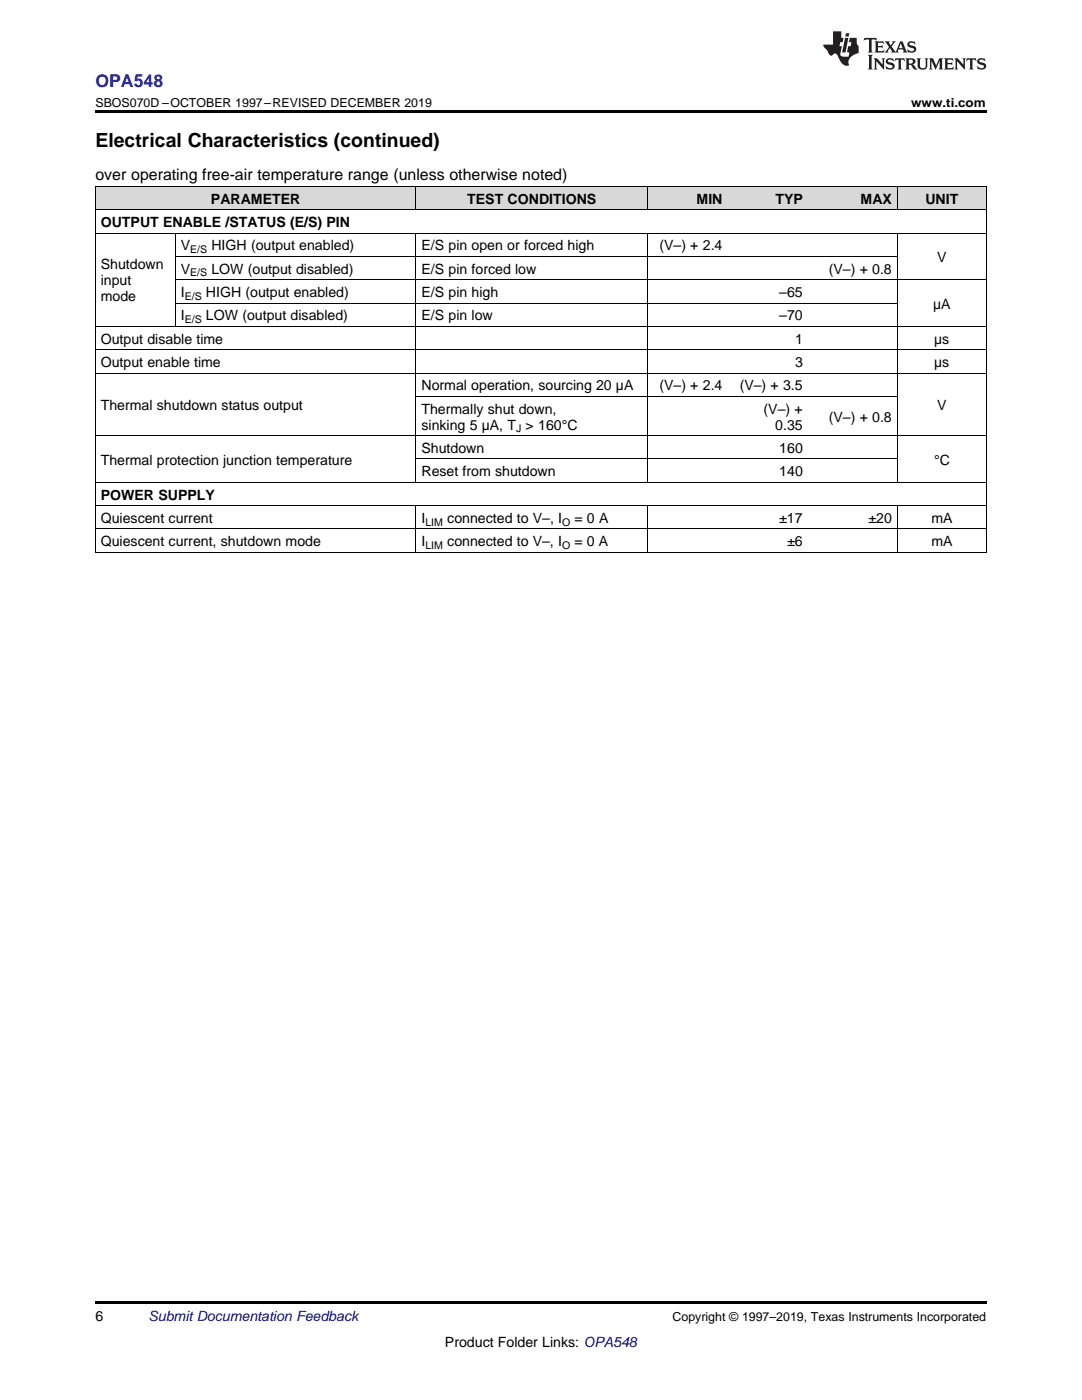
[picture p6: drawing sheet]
<svg xmlns="http://www.w3.org/2000/svg" width="216mm" height="279mm" viewBox="0 0 216 279" stroke-linecap="round" stroke-linejoin="round" font-family="sans-serif">
<defs><g id="words">
<text font-size="3.9" x="19" y="29.3">Electrical Characteristics (continued)</text>
<text font-size="3.5" fill="#00f" x="19" y="17.3">OPA548</text>
<text font-size="3.2" x="19" y="36">over operating free-air temperature range (unless otherwise noted)</text>
<g font-size="2.8">
<text x="42.1" y="40.6">PARAMETER</text>
<text x="93.2" y="40.6">TEST CONDITIONS</text>
<text x="139" y="40.6">MIN</text>
<text x="154.7" y="40.6">TYP</text>
<text x="171.7" y="40.6">MAX</text>
<text x="184.6" y="40.6">UNIT</text>
<text x="20.1" y="45.3">OUTPUT ENABLE /STATUS (E/S) PIN</text>
<text x="20.1" y="53.8">Shutdown</text>
<text x="36.1" y="50">V</text>
<text x="42.2" y="50">HIGH (output enabled)</text>
<text x="84.1" y="50">E/S pin open or forced high</text>
<text x="131.6" y="50">(V–) + 2.4</text>
<text x="187" y="52.3">V</text>
<text x="20.1" y="56.9">input</text>
<text x="36.1" y="54.6">V</text>
<text x="36.1" y="59.3">I</text>
<text x="41.1" y="59.3">HIGH (output enabled)</text>
<text x="42.2" y="54.6">LOW (output disabled)</text>
<text x="84.1" y="54.6">E/S pin forced low</text>
<text x="84.1" y="59.3">E/S pin high</text>
<text x="155.5" y="59.3">–65</text>
<text x="165.4" y="54.6">(V–) + 0.8</text>
<text x="20.1" y="60.1">mode</text>
<text x="36.1" y="63.9">I</text>
<text x="41.1" y="63.9">LOW (output disabled)</text>
<text x="84.1" y="63.9">E/S pin low</text>
<text x="155.5" y="63.9">–70</text>
<text x="186.2" y="61.6">µA</text>
<text x="20.1" y="68.6">Output disable time</text>
<text x="158.6" y="68.6">1</text>
<text x="186.4" y="68.6">µs</text>
<text x="20.1" y="73.2">Output enable time</text>
<text x="84.1" y="77.9">Normal operation, sourcing 20 µA</text>
<text x="131.6" y="77.9">(V–) + 2.4</text>
<text x="147.6" y="77.9">(V–) + 3.5</text>
<text x="158.6" y="73.2">3</text>
<text x="186.4" y="73.2">µs</text>
<text x="20.1" y="81.8">Thermal shutdown status output</text>
<text x="84.1" y="82.5">Thermally shut down,</text>
<text x="152.4" y="82.5">(V–) +</text>
<text x="187" y="81.8">V</text>
<text x="84.1" y="85.7">sinking 5 µA, T &gt; 160°C</text>
<text x="154.7" y="85.7">0.35</text>
<text x="165.4" y="84.1">(V–) + 0.8</text>
<text x="20.1" y="92.7">Thermal protection junction temperature</text>
<text x="84.1" y="90.4">Shutdown</text>
<text x="84.1" y="95">Reset from shutdown</text>
<text x="155.5" y="90.4">160</text>
<text x="155.5" y="95">140</text>
<text x="186.4" y="92.7">°C</text>
<text x="20.1" y="99.7">POWER SUPPLY</text>
<text x="20.1" y="104.4">Quiescent current</text>
<text x="84.1" y="104.4">I</text>
<text x="89.3" y="104.4">connected to V–, I</text>
<text x="114.6" y="104.4">= 0 A</text>
<text x="155.5" y="104.4">±17</text>
<text x="173.3" y="104.4">±20</text>
<text x="185.8" y="104.4">mA</text>
<text x="20.1" y="109">Quiescent current, shutdown mode</text>
<text x="84.1" y="109">I</text>
<text x="89.3" y="109">connected to V–, I</text>
<text x="114.6" y="109">= 0 A</text>
<text x="157.1" y="109">±6</text>
<text x="185.8" y="109">mA</text>
<text x="19" y="263.6">6</text>
<text x="88.8" y="268.9">Product Folder Links: OPA548</text>
</g>
<text font-size="2.8" fill="#0000c8" x="29.6" y="263.6">Submit Documentation Feedback</text>
<g font-size="2.5">
<text x="19" y="21.4">SBOS070D –OCTOBER 1997–REVISED DECEMBER 2019</text>
<text x="181.8" y="21.4">www.ti.com</text>
<text x="134.2" y="263.6">Copyright © 1997–2019, Texas Instruments Incorporated</text>
</g>
<g font-size="2.1">
<text x="38" y="50.5">E/S</text>
<text x="36.9" y="59.8">E/S</text>
<text x="38" y="55.2">E/S</text>
<text x="36.9" y="64.5">E/S</text>
<text x="103" y="86.3">J</text>
<text x="84.9" y="104.9">LIM</text>
<text x="112.1" y="104.9">O</text>
<text x="84.9" y="109.6">LIM</text>
<text x="112.1" y="109.6">O</text>
</g>
</g></defs>
<g fill="#d8d8d8">
<path d="M19 37.3h16v4.6h-16z"/>
<path d="M35 37.3h21.4v4.6h-21.4z"/>
<path d="M56.4 37.3h26.6v4.6h-26.6z"/>
<path d="M83 37.3h46.3v4.6h-46.3z"/>
<path d="M129.3 37.3h16v4.6h-16z"/>
<path d="M145.3 37.3h16v4.6h-16z"/>
<path d="M161.3 37.3h17.8v4.6h-17.8z"/>
<path d="M179.1 37.3h17.7v4.6h-17.7z"/>
</g>
<path d="M19 22h177.8v.5h-177.8zM19 259.7h177.8v.5h-177.8z" fill="#000"/>
<g fill="none" stroke="#000" stroke-width=".2">
<path d="M19 37.2h177.8M19.1 37.2v73.1M83 37.2v4.7M129.2 37.2v4.7M179 37.2v4.7M196.8 37.2v73.1M19 46.5h177.8M19 41.9h177.8M35 46.6v18.6M35 55.8h161.8M35 51.2h144.1M83 46.6v49.7"/>
<path d="M129.2 46.6v49.7M179 46.6v49.7M19 74.5h177.8M19 69.8h177.8M19 65.1h177.8M35 60.5h144.1M83 79.1h96.1M19 96.3h177.8M19 86.9h177.8M83 91.6h96.1M19 110.2h177.8M19 105.6h177.8"/>
<path d="M19 100.9h177.8M83 101v9.3M129.2 101v9.3M179 101v9.3"/>
</g>
<g fill="#231f20">
<path d="M172.5 7.6l-.1 .5 .4-.2h.6v.1v2.1l-.2 .4h.9l-.2-.4v-2.1l.1-.1h.5l.5 .2-.2-.5zM174.5 8.3l.2 .3v1.5l-.2 .4h1.8l.2-.6a1.04 1.04 0 0 1-1.3 .2v-.7h.6l.3 .2v-.6l-.3 .2h-.6v-.6l.8-.1 .4 .3-.2-.5zM176.5 8.3l.9 1.1-.9 1.1h.8l-.2-.2 .4-.7 .5 .7-.2 .2h1.5l-.2-.2 .2-.4h.9l.1 .4-.2 .2h1l-.3-.3-.7-1.9h-.5l-.9 2-.8-1 .9-1h-.8l.1 .3-.4 .5-.3-.6 .1-.2zM179.7 8.6l.4 1h-.7zM181.3 8.4a.63 .63 0 0 0-.2 .7 .63 .63 0 0 0 .6 .4l.6 .2 .1 .2a.75 .75 0 0 1-.7 .4 .75 .75 0 0 1-.6-.5l.1 .7 .1-.1a1.11 1.11 0 0 0 1.5-.6 1.13 1.13 0 0 0-1.2-.8l-.1-.4a1.04 1.04 0 0 1 1.2 .2l-.2-.5-.2 .1-.4-.2zM173.2 10.9l.2 .4v2.2l-.2 .4h1l-.3-.4v-2.2l.3-.4zM174.3 11.6l.3 .4v1.5l-.3 .4h.8l-.2-.4v-1.3l1.5 1.7v-1.9l.2-.4h-.7l.2 .4v.9l-1.1-1.3zM177 11.8a.62 .62 0 0 0-.2 .7 .62 .62 0 0 0 .6 .4l.6 .1 .1 .3a.76 .76 0 0 1-.7 .3 .76 .76 0 0 1-.7-.4l.2 .7 .1-.1a1.11 1.11 0 0 0 1.5-.6 1.13 1.13 0 0 0-1.2-.8l-.1-.4a1.04 1.04 0 0 1 1.2 .2l-.2-.6-.2 .1-.5-.1zM178.7 11.6l-.2 .6a.61 .61 0 0 1 .8-.3v1.6l-.2 .4h.9l-.2-.4v-1.6a.63 .63 0 0 1 .7 .3l-.1-.6zM180.6 11.6l.3 .4v1.5l-.3 .4h1l-.2-.2-.1-.8 .6 .2a.76 .76 0 0 0 1.2 .7l-1-1a.58 .58 0 0 0 .6-.5 .58 .58 0 0 0-.5-.6zM181.4 11.9h.1a.45 .45 0 0 1 .5 .1 .45 .45 0 0 1 .1 .5l-.8 .2zM182.9 11.6l.2 .2a2.17 2.17 0 0 0 .3 1.9 .99 .99 0 0 0 1.6-.6v-1.1l.2-.4h-.7l.2 .2a1.92 1.92 0 0 1-.2 1.8 .6 .6 0 0 1-.9-.5v-1.1l.2-.4zM185.4 11.6l.2 .4v1.5l-.2 .4h.7l-.2-.4v-1.4l.8 1.8 .8-1.8v1.4l-.2 .4h.9l-.2-.4v-1.5l.2-.4h-.8l-.6 1.5-.6-1.5zM188.4 11.6l.2 .4v1.5l-.2 .4h1.8l.1-.6a1.04 1.04 0 0 1-1.2 .1v-.6h.5l.4 .2v-.6l-.4 .2h-.5v-.7h.8l.3 .3-.1-.6zM190.5 11.6l.2 .4v1.5l-.2 .4h.7l-.2-.4v-1.3l1.5 1.7v-1.9l.2-.4h-.7l.2 .4v.9l-1.1-1.3zM192.9 11.6l-.1 .6a.61 .61 0 0 1 .7-.3l.1 1.6-.3 .4h1l-.3-.4 .1-1.6a.63 .63 0 0 1 .7 .3l-.1-.6zM195.2 11.8a.62 .62 0 0 0-.2 .7 .62 .62 0 0 0 .6 .4l.6 .1 .1 .3a.76 .76 0 0 1-.7 .3 .76 .76 0 0 1-.6-.4l.1 .7 .1-.1a1.11 1.11 0 0 0 1.6-.6 1.13 1.13 0 0 0-1.3-.8l-.1-.4a1.04 1.04 0 0 1 1.2 .2l-.1-.6-.2 .1-.5-.1z"/>
<path d="M166.2 6.3v2.6h-1.9v.4l.8 .9a.91 .91 0 0 0 1 .8 .56 .56 0 0 1 .5-.3 .56 .56 0 0 1 .5 .3l.4 .8a1.53 1.53 0 0 0 1.9 1.2 1.54 1.54 0 0 1 1-2.1l.9-.3v-1.4a1.52 1.52 0 0 1-.4-1.6h-1.3l-.2 .8h.5l-.2 .8h-.5l-.1 1v.2l.4 .1-.2 .8a1.93 1.93 0 0 1-1.6-.3l.3-1.8h-.5l.2-.8h.4l.2-.8h-.4v-1.3zM168.6 7.6l-.6 2.9h.7l.6-2.9zM168.8 6.6l-.1 .7h.6l.2-.7z"/>
</g>
<use href="#words"/>
</svg>
